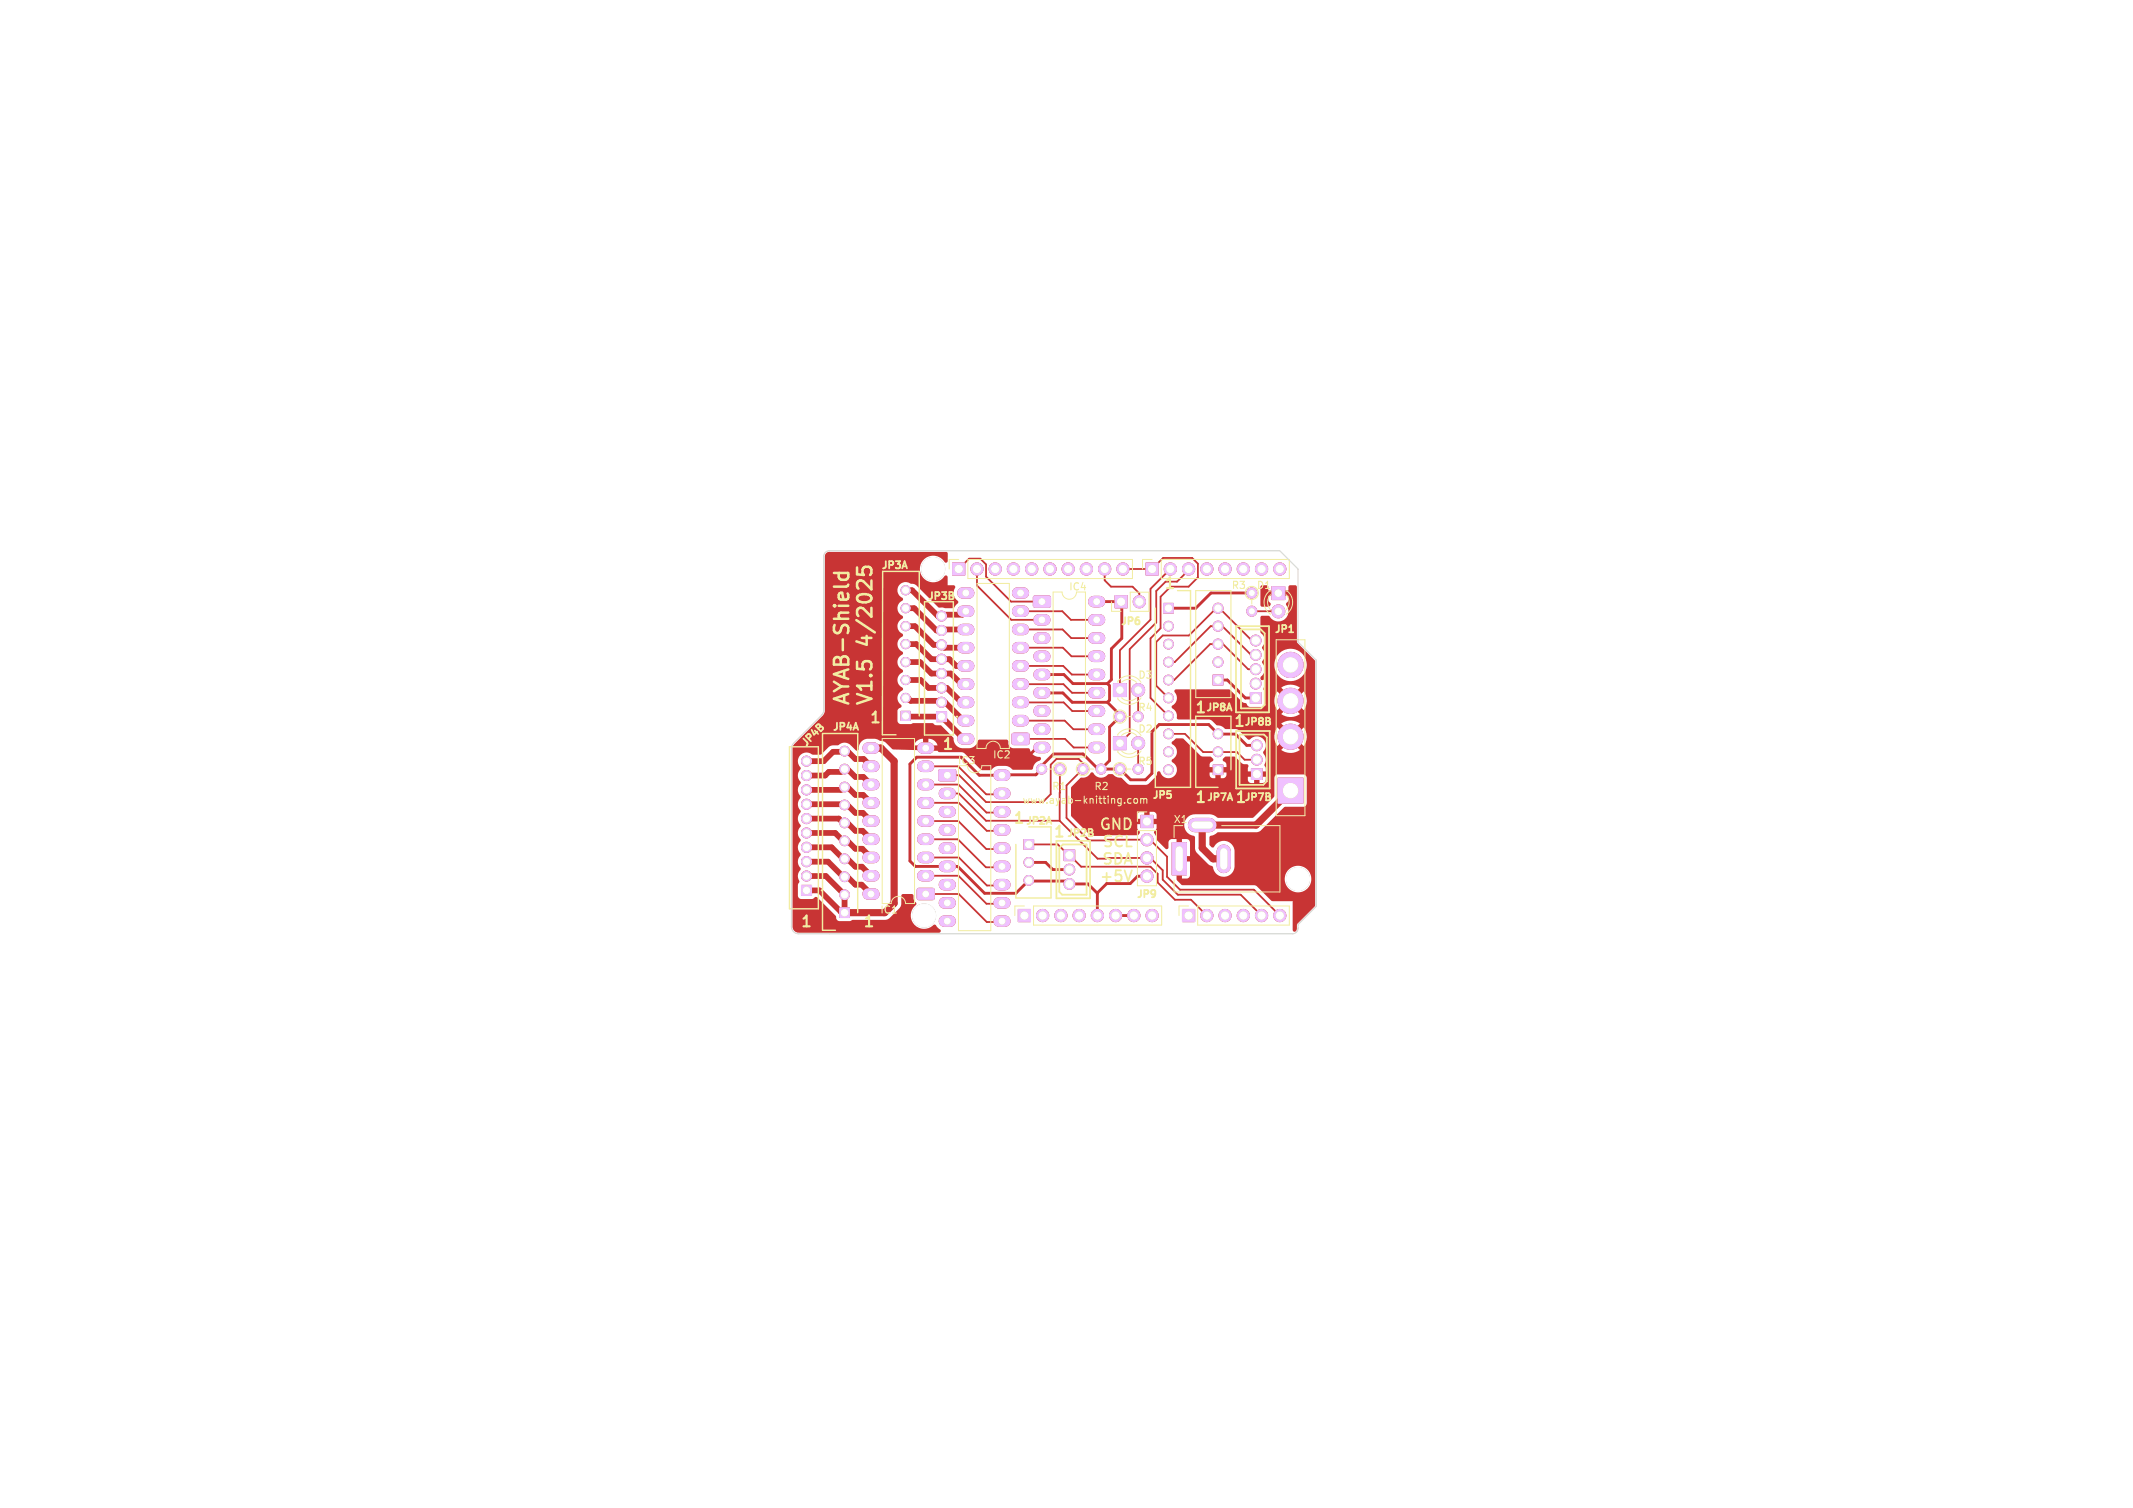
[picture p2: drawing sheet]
<svg xmlns="http://www.w3.org/2000/svg" width="297mm" height="210mm" viewBox="0 0 297 210" stroke-linecap="round" stroke-linejoin="round" font-family="sans-serif">
<defs><g id="words">
<g font-size="2.8" fill="#f2eda1">
<text x="121.6" y="89.8" transform="rotate(-90 121.6 89.8)">4/2025</text>
<text x="118.4" y="98.4" transform="rotate(-90 118.4 98.4)">AYAB-Shield</text>
<text x="121.6" y="98.4" transform="rotate(-90 121.6 98.4)">V1.5</text>
</g>
<g font-size="2.1" fill="#f2eda1">
<text x="162" y="82.1">1</text>
<text x="121" y="100.8">1</text>
<text x="166.3" y="99.4">1</text>
<text x="171.7" y="101.3">1</text>
<text x="131.1" y="104.5">1</text>
<text x="166.3" y="111.9">1</text>
<text x="171.9" y="111.9">1</text>
<text x="141" y="114.8">1</text>
<text x="146.6" y="116.7">1</text>
<text x="152.9" y="115.7">GND</text>
<text x="153.3" y="118.1">SCL</text>
<text x="152.9" y="122.9">+5V</text>
<text x="153.2" y="120.5">SDA</text>
<text x="111.4" y="129.2">1</text>
<text x="120.1" y="129.2">1</text>
</g>
<g font-size="1.4" fill="#f2eda1">
<text x="122.5" y="79.6">JP3A</text>
<text x="129" y="83.9">JP3B</text>
<text x="148.8" y="82.4">IC4</text>
<text x="171.4" y="82.2">R3</text>
<text x="174.9" y="82.2">D1</text>
<text x="155.9" y="87.4">JP6</text>
<text x="177.3" y="88.5">JP1</text>
<text x="158.4" y="94.7">D3</text>
<text x="158.4" y="99.2">R4</text>
<text x="167.7" y="99.4">JP8A</text>
<text x="173.1" y="101.4">JP8B</text>
<text x="112.3" y="104.4" transform="rotate(-45 112.3 104.4)">JP4B</text>
<text x="115.7" y="102.1">JP4A</text>
<text x="133.3" y="106.6">IC3</text>
<text x="138.2" y="105.8">IC2</text>
<text x="158.4" y="102.2">D2</text>
<text x="158.4" y="106.7">R5</text>
<text x="142.3" y="112">www.ayab-knitting.com</text>
<text x="146.4" y="110.2">R1</text>
<text x="152.3" y="110.2">R2</text>
<text x="160.3" y="111.6">JP5</text>
<text x="167.8" y="111.9">JP7A</text>
<text x="173.1" y="111.9">JP7B</text>
<text x="142.6" y="115.2">JP2A</text>
<text x="148.4" y="116.9">JP2B</text>
<text x="163.3" y="114.8">X1</text>
<text x="158.1" y="125.4">JP9</text>
<text x="122.5" y="127.4">IC1</text>
</g>
</g></defs>
<g fill="#c83434" stroke="#c83434" stroke-width=".14">
<path d="M141 102.2l2.1-.1 .2 .3v1.1l-.2 .2h-2l-.2-.2z"/>
<path d="M116.9 126.4h1.4v1.4h-1.4z"/>
<path d="M164.7 126.7h1.7v1.7h-1.7z"/>
<path d="M177.1 81.7h1.8v1.8h-1.8z"/>
<path d="M155 102.6h1.8v1.8h-1.8z"/>
<path d="M155 95.2h1.8v1.8h-1.8z"/>
<path d="M141.8 126.7h1.7v1.7h-1.7z"/>
<path d="M174.1 96.5h1.5v1.5h-1.5z"/>
<path d="M155.3 83h1.7v1.7h-1.7z"/>
<path d="M130.4 99.1h1.4v1.4h-1.4z"/>
<path d="M162 84h1.4v1.4h-1.4z"/>
<path d="M148.2 118.4h1.5v1.5h-1.5z"/>
<path d="M111.6 123.3h1.4v1.4h-1.4z"/>
<path d="M130.8 107.2h2.1l.2 .2v1.2l-.3 .2-1.9-.1-.2-.2z"/>
<path d="M178 108.4h3.4v3.5h-3.4z"/>
<path d="M158.8 113.6h1.7v1.7h-1.7z"/>
<path d="M163.2 117.4h2v4.5h-2z"/>
<path d="M127.8 123.8l2.1-.1 .2 .3v1.1l-.2 .2h-2l-.2-.2z"/>
<path d="M125.5 99.1h1.2v1.2h-1.2z"/>
<path d="M142.6 116.9h1.3v1.4h-1.3z"/>
<path d="M132.6 78.4h1.7v1.7h-1.7z"/>
<path d="M159.6 78.4h1.7v1.7h-1.7z"/>
<path d="M168.9 94h1.4v1.4h-1.4z"/>
<path d="M174.3 107.1h1.4v1.5h-1.4z"/>
<path d="M144 83.1l2.1-.1 .2 .2v1.2l-.3 .2h-2l-.1-.3z"/>
<path d="M168.9 106.5h1.4v1.4h-1.4z"/>
<circle cx="117.6" cy="124.6" r=".67"/>
<circle cx="117.6" cy="122.1" r=".67"/>
<circle cx="117.6" cy="119.6" r=".67"/>
<circle cx="117.6" cy="117.1" r=".67"/>
<circle cx="117.6" cy="114.6" r=".67"/>
<circle cx="117.6" cy="112.1" r=".67"/>
<circle cx="117.6" cy="109.6" r=".67"/>
<circle cx="117.6" cy="107.1" r=".67"/>
<circle cx="117.6" cy="104.6" r=".67"/>
<circle cx="168" cy="127.5" r=".85"/>
<circle cx="170.6" cy="127.5" r=".85"/>
<circle cx="173.1" cy="127.5" r=".85"/>
<circle cx="175.7" cy="127.5" r=".85"/>
<circle cx="178.2" cy="127.5" r=".85"/>
<circle cx="178" cy="85.1" r=".9"/>
<circle cx="158.5" cy="103.5" r=".9"/>
<circle cx="158.5" cy="96.1" r=".9"/>
<circle cx="145.2" cy="127.5" r=".85"/>
<circle cx="147.7" cy="127.5" r=".85"/>
<circle cx="150.3" cy="127.5" r=".85"/>
<circle cx="152.8" cy="127.5" r=".85"/>
<circle cx="155.3" cy="127.5" r=".85"/>
<circle cx="157.9" cy="127.5" r=".85"/>
<circle cx="160.4" cy="127.5" r=".85"/>
<circle cx="174.9" cy="95.2" r=".75"/>
<circle cx="174.8" cy="93.2" r=".75"/>
<circle cx="174.8" cy="91.2" r=".75"/>
<circle cx="174.9" cy="89.2" r=".75"/>
<circle cx="158.6" cy="83.8" r=".85"/>
<circle cx="131.1" cy="97.8" r=".7"/>
<circle cx="131.1" cy="95.8" r=".7"/>
<circle cx="131.1" cy="93.8" r=".7"/>
<circle cx="131.1" cy="91.8" r=".7"/>
<circle cx="131.1" cy="89.8" r=".7"/>
<circle cx="131.1" cy="87.8" r=".7"/>
<circle cx="131.1" cy="85.8" r=".7"/>
<circle cx="162.7" cy="87.2" r=".68"/>
<circle cx="162.7" cy="89.7" r=".68"/>
<circle cx="162.7" cy="92.2" r=".68"/>
<circle cx="162.7" cy="94.7" r=".68"/>
<circle cx="162.7" cy="97.2" r=".68"/>
<circle cx="162.7" cy="99.7" r=".67"/>
<circle cx="162.7" cy="102.2" r=".67"/>
<circle cx="162.7" cy="104.7" r=".68"/>
<circle cx="162.7" cy="107.2" r=".67"/>
<circle cx="155.9" cy="99.8" r=".7"/>
<circle cx="158.5" cy="99.8" r=".7"/>
<circle cx="148.9" cy="121.1" r=".75"/>
<circle cx="148.9" cy="123.1" r=".75"/>
<circle cx="112.3" cy="122" r=".7"/>
<circle cx="112.3" cy="120" r=".7"/>
<circle cx="112.3" cy="118" r=".7"/>
<circle cx="112.3" cy="116" r=".7"/>
<circle cx="112.3" cy="114" r=".7"/>
<circle cx="112.3" cy="112" r=".7"/>
<circle cx="112.3" cy="110" r=".7"/>
<circle cx="112.3" cy="108" r=".7"/>
<circle cx="112.3" cy="106" r=".7"/>
<circle cx="179.7" cy="102.6" r="1.75"/>
<circle cx="179.7" cy="97.6" r="1.75"/>
<circle cx="179.7" cy="92.6" r="1.75"/>
<circle cx="159.7" cy="116.9" r=".85"/>
<circle cx="159.7" cy="119.5" r=".85"/>
<circle cx="159.7" cy="122" r=".85"/>
<circle cx="150.8" cy="107.1" r=".7"/>
<circle cx="153.3" cy="107.1" r=".7"/>
<circle cx="174.3" cy="82.6" r=".7"/>
<circle cx="174.3" cy="85.1" r=".7"/>
<circle cx="126.1" cy="97.2" r=".64"/>
<circle cx="126.1" cy="94.7" r=".64"/>
<circle cx="126.1" cy="92.2" r=".64"/>
<circle cx="126.1" cy="89.7" r=".64"/>
<circle cx="126.1" cy="87.2" r=".64"/>
<circle cx="126.1" cy="84.7" r=".64"/>
<circle cx="126.1" cy="82.2" r=".64"/>
<circle cx="143.2" cy="120.1" r=".67"/>
<circle cx="143.2" cy="122.6" r=".68"/>
<circle cx="155.9" cy="107.1" r=".7"/>
<circle cx="158.5" cy="107.1" r=".7"/>
<circle cx="136" cy="79.2" r=".85"/>
<circle cx="138.6" cy="79.2" r=".85"/>
<circle cx="141.1" cy="79.2" r=".85"/>
<circle cx="143.7" cy="79.2" r=".85"/>
<circle cx="146.2" cy="79.2" r=".85"/>
<circle cx="148.7" cy="79.2" r=".85"/>
<circle cx="151.3" cy="79.2" r=".85"/>
<circle cx="153.8" cy="79.2" r=".85"/>
<circle cx="156.4" cy="79.2" r=".85"/>
<circle cx="163" cy="79.2" r=".85"/>
<circle cx="165.5" cy="79.2" r=".85"/>
<circle cx="168" cy="79.2" r=".85"/>
<circle cx="170.6" cy="79.2" r=".85"/>
<circle cx="173.1" cy="79.2" r=".85"/>
<circle cx="175.7" cy="79.2" r=".85"/>
<circle cx="178.2" cy="79.2" r=".85"/>
<circle cx="169.6" cy="92.2" r=".7"/>
<circle cx="169.6" cy="89.7" r=".7"/>
<circle cx="169.6" cy="87.2" r=".7"/>
<circle cx="169.6" cy="84.7" r=".7"/>
<circle cx="175" cy="105.8" r=".75"/>
<circle cx="175" cy="103.8" r=".75"/>
<circle cx="147.6" cy="107.1" r=".7"/>
<circle cx="145" cy="107.1" r=".7"/>
<circle cx="169.6" cy="104.7" r=".67"/>
<circle cx="169.6" cy="102.2" r=".67"/>
</g>
<g fill="none" stroke="#c83434" stroke-width="1.6">
<path d="M134.1 97.8h.8M134.1 95.3h.8M134.1 92.7h.8M134.1 90.2h.8M134.1 87.7h.8M134.1 85.1h.8M134.1 82.6h.8M141.7 97.8h.8M141.7 95.3h.8M141.7 92.7h.8M141.7 90.2h.8M141.7 87.7h.8"/>
<path d="M141.7 85.1h.8M141.7 82.6h.8M144.7 86.3h.8M144.7 88.9h.8M144.7 91.4h.8M144.7 93.9h.8M144.7 96.5h.8M144.7 99h.8M152.3 86.3h.8M152.3 88.9h.8M152.3 91.4h.8M152.3 93.9h.8"/>
<path d="M152.3 96.5h.8M152.3 99h.8M152.3 83.8h.8M120.9 119.4h.8M120.9 116.9h.8M120.9 114.3h.8M120.9 111.8h.8M120.9 109.3h.8M120.9 106.7h.8M120.9 104.2h.8M128.5 119.4h.8M128.5 116.9h.8"/>
<path d="M128.5 114.3h.8M128.5 111.8h.8M128.5 109.3h.8M128.5 106.7h.8M128.5 104.2h.8M131.5 110.5h.8M131.5 113h.8M131.5 115.6h.8M131.5 118.1h.8M134.1 100.4h.8M134.1 102.9h.8M139.1 110.5h.8"/>
<path d="M139.1 113h.8M139.1 115.6h.8M139.1 118.1h.8M139.1 108h.8M141.7 100.4h.8M144.7 101.6h.8M144.7 104.1h.8M152.3 101.6h.8M152.3 104.1h.8M120.9 122h.8M120.9 124.5h.8M128.5 122h.8"/>
<path d="M131.5 120.7h.8M131.5 123.2h.8M131.5 125.7h.8M131.5 128.3h.8M139.1 120.7h.8M139.1 123.2h.8M139.1 125.7h.8M139.1 128.3h.8"/>
</g>
<path d="M166.4 114.9h2M170.4 118.6v2" fill="none" stroke="#c83434" stroke-width="2"/>
<g fill="none" stroke="#c83434" stroke-width=".25">
<path d="M133.5 79.2l1.4-1.4h1.6l.8 .8v1.7l3.5 3.5h4.3M136 79.2v2.3l4.8 4.8h4.3M153.8 79.2v1.6l.9 .9h3l.9 .9v1.2M156.4 79.2h4l1.6-1.5h4l.8 .8v1.9l-1.3 1.3h-2.5l-1.4 1.4v4.4l-1.4 1.4v8.3l2.5 2.5M163 79.2l-2.8 2.8v4.3l-4.3 4.3v5.5M165.5 79.2v.2l-1.6 1.6h-1.6l-1.3 1.3v4.4l-3.7 3.7v11.7l-1.4 1.4M142.1 85.1h5.8l1.2 1.2h3.6M142.1 92.7h5.9l1.2 1.2h3.5M142.1 97.8h6l1.2 1.2h3.4M142.1 95.3h6l1.2 1.2h3.4M142.1 87.7h5.9l1.2 1.2h3.5M142.1 90.2h5.9l1.2 1.2h3.5"/>
<path d="M158.5 96.1v3.7M174.3 85.1h3.7M174.9 89.2h-.6l-4.5-4.5h-.4l-3.9 3.8h-3.6l-.9 .9v6.1l1.7 1.7M174.9 93.2h-1.1l-3.5-3.5h-1.8l-5 5h-.8M174.9 91.2h-.7l-4-4h-1.6l-5 5h-.9M128.9 109.3h4.6l3.9 3.9h2.1M128.9 114.3h4.5l3.9 3.9h2.2M128.9 111.8h4.6l3.9 3.9h2.1M128.9 116.9h4.5l3.9 3.9h2.2M128.9 106.7h4.5l3.9 3.9h2.2M128.9 119.4h4.6l3.9 3.9h2.1M131.9 110.5h1.6l3.8 3.8h10.3"/>
<path d="M131.9 108h1.7l3.7 3.7h7.9M142.1 100.4h6.2l1.2 1.2h3.2M142.1 102.9h6.2l1.2 1.2h3.2M143.3 117.6h4l3.2 3.1h9.7l1 1v1.2l2.4 2.4h2.2l2.2 2.2M146.3 110.6v-4.1l.8-.8h3.1l.6 .6v.8l-2.3 2.3v4.5l3.1 3.1h2.4M147.6 114.3l5.2 5.3M147.6 110.4v3.9M147.6 107.1v3.3M154.1 119.5h6.1l1.7 1.7v1.3l2.1 2.1h8.8l2.9 2.9M154.1 116.9h6l2.4 2.4v2.8l1.8 1.8h10.3l3.6 3.6M158.5 103.5v3.6M162.7 102.2h2.3l2.5 2.5h4.7l1.1 1.1h1.7"/>
<path d="M128.9 124.5h4.6l3.9 3.9h2.1M128.9 122h4.6l3.9 3.9h2.1"/>
</g>
<g fill="none" stroke="#c83434" stroke-width=".4">
<path d="M145.1 96.5h.1M145.1 93.9h3l1.3 1.3h4.8M145.1 96.5h2.9l1.3 1.3h4.9M152.7 83.8h3.4M154.2 97.8l1.7 1.7v.3l-1.4 1.4v4.7l-1.2 1.2M154.2 95.2l.3 .3v2l-.3 .3M156.1 83.8h.1M156.1 83.8l.1 .1v5l-1.4 1.5v4.3l-.6 .5M169.6 94.7h1.3l2.5 2.5h1.5M174.3 82.6h-5.7l-2.1 2.1h-3.8M145.1 104.1h-.7l-1.4 1.4M175 103.8h-1.4l-1.6-1.6h-2.4l-1.3-1.3h-6.9l-1 1v5.8l-.9 .9h-2.1l-1.5-1.5h-3l-2.1-2.1h-4.1l-1.7 1.7v.4l-.8 .8-7.8 .1-2.5-2.5h-6.2l-1 .9v13.5l.8 .8h5.9l3.7 3.7h4.4l1.8-1.8v.1h5.1l.4 .4h2.7l1.3 1.3"/>
<path d="M143.3 120.1h2.3l1 1h2.3M155.3 127.5h2.6M159.7 122h-1.3l-1 1.1h-3.3l-1.3 1.3v3.1"/>
</g>
<path d="M121.3 104.2h1.4l1.8 1.8v19.8l-1.3 1.3h-5.6M179.7 110.1l-4.8 4.8h-7.5v3.2l1.5 1.5h1.7" fill="none" stroke="#c83434" stroke-width="1"/>
<g fill="none" stroke="#c83434" stroke-width=".8">
<path d="M126.1 89.7h1.5l2.1 2.1h2.5l.9 .9h1.4M126.1 84.7h1.2l3.1 3.1h.7l.1-.1h3.3M126.1 97.2h.3l.4 .4h4.1l.2 .2h.5l2.6 2.6h.3M126.1 94.7h2.1l1.1 1.1h2.5l2.1 2h.6M126.1 87.2h1.3l2.6 2.6h1.1l.4 .4h3M126.1 99.7h.3l.1 .1h4.6l3.1 3.1M126.1 92.2h2l1.6 1.6h2.7l1.5 1.5h.6M126.1 82.2h.9l3.6 3.6h.5l.2-.2h2.7l.5-.5M112.3 106h2.4l1.3-1.3h1.5l.1-.1h.4l1.1 1.1h1.2l1 1M112.3 108h2.6l.5-.5h1.7l.4-.4h.5l1.1 1.1h1.1l1.1 1.1M112.3 116h4l1.1 1.1h.6l1.1 1.1h1l1.2 1.2M112.3 114h4.5l.6 .6h.6l1.1 1.1h1l1.2 1.2"/>
<path d="M112.3 118h3.5l1.6 1.6h.6l1.1 1.1h.9l1.3 1.3M112.3 112h5.2l.1 .1h.4l1.1 1.1h1l1.2 1.1M112.3 110h4.8l.4-.4h.5l1.1 1.1h1.1l1.1 1.1M134.1 102.9h.4M112.3 122h2.7l2.6 2.6v2.5l-.1-.1h-.4l-3-3h-1.8M112.3 120h3l2.1 2.1h.6l1.1 1.1h.9l1.3 1.3"/>
</g>
<g fill="#c83434">
<path d="M115 77.1l.5-.2h16.2h.2l.1 .2v1l-.2 .2h-.2a1.87 1.87 0 0 0-2.8-.6 1.87 1.87 0 0 0-.1 2.9 1.87 1.87 0 0 0 2.9-.4h.2l.1 .1 .1 1.2h.9l.1 .2v.1a1.47 1.47 0 0 0 .4 2v.2l-.6 .7-2.1-.1-3.1-3.1-.3-.2h-.4a1.17 1.17 0 0 0-1.8 .3 1.17 1.17 0 0 0 .6 1.7v.2v.1a1.16 1.16 0 0 0-.7 1.1 1.16 1.16 0 0 0 .7 1.1v.2v.1a1.17 1.17 0 0 0-.7 1.1 1.17 1.17 0 0 0 .7 1.1v.2v.1a1.17 1.17 0 0 0-.7 1.1 1.17 1.17 0 0 0 .7 1.1v.2v.1a1.17 1.17 0 0 0-.7 1.1 1.17 1.17 0 0 0 .7 1.1v.2v.1a1.17 1.17 0 0 0-.7 1.1 1.17 1.17 0 0 0 .7 1.1v.2v.1a1.24 1.24 0 0 0-.2 2.2v.2l-.4 .2-.1 .3v1.4l.2 .4h1.6l.4-.1h2.7l.4 .3 .8 .1 1.6 1.6a1.49 1.49 0 0 0 1.1 1.5h1.3a1.29 1.29 0 0 0 1.1-1l.2-.2h3.8l.1 .1 .1 .2a.78 .78 0 0 0 .7 .9h2l.3 .2a1.54 1.54 0 0 0 1.5 1.1l.1 .2-.2 .2a1.52 1.52 0 0 0-1.1 1.3h-2.6l-.7-.4a3.1 3.1 0 0 0-1.6-.1l-.4 .1-.5 .5-1.2-.1-2.4-2.3-.2-.1h-3.3l-.3-.2-1.4-.1a.4 .4 0 0 0 .1-.5 .4 .4 0 0 0-.6-.1 .4 .4 0 0 0 0 .6l-4.2-.1-.7-.6h4.8v-.9h.8v.9h1.2v-.1a1.29 1.29 0 0 0-1.2-.8h-.9a1.29 1.29 0 0 0-1.1 .9h-3.6l-.5-.5-.7-.1-.3-.2a3.1 3.1 0 0 0-1.6-.1 1.59 1.59 0 0 0-1.1 1.6l-.1 .1-.2-.1-.7-.7a1.28 1.28 0 0 0-1.9 0h-.7l-.3 .1-1.3 1.2h-1.1a1.24 1.24 0 0 0-1.8 .1 1.24 1.24 0 0 0 .1 1.7v.2a1.38 1.38 0 0 0 0 1.9l-.1 .2a1.33 1.33 0 0 0 .1 1.8 1.46 1.46 0 0 0 0 2 1.44 1.44 0 0 0 0 2 1.44 1.44 0 0 0 0 2 1.44 1.44 0 0 0 0 2 1.44 1.44 0 0 0 0 2 1.54 1.54 0 0 0-.2 1.8l-.2 .5v1.4a.49 .49 0 0 0 .5 .5h1.5l.4-.3h.2l2.7 2.6v.2a.5 .5 0 0 0 .5 .6h1.4l.5-.2h4.7l.3-.2 1.6-1.6a2.63 2.63 0 0 0 .1-1.5l.1-.2 .1-.1h1.3l.2 .2v.5l.2 .3a.32 .32 0 0 1 .2 .3 .32 .32 0 0 1-.2 .3 1.86 1.86 0 0 0-.1 2.7 1.86 1.86 0 0 0 2.7 0h.3l.5 .6a.25 .25 0 0 1 .2 .3 .25 .25 0 0 1-.2 .2h-19.6a.85 .85 0 0 1-.8-.9v-24.9l.2-.5 4-4 .2-.4 .1-21.7z"/>
<path d="M149.2 109.6l1.3-1.3a1.47 1.47 0 0 0 1.5-.7h.2a1.34 1.34 0 0 0 2.2 .2h.5l.6 .4 .6 .1 1.1 1h2.4l.3-.2 1-1 .2-.3a.27 .27 0 0 1 .2-.4 .27 .27 0 0 1 .3 .3 1.18 1.18 0 0 0 1.1 .7 1.18 1.18 0 0 0 1.1-.8h4.6v.4l.2 .2 .2 .2h.4v-.8h-5.4a1.34 1.34 0 0 0-.7-1.6l.1-.2a1.28 1.28 0 0 0 .7-1.1 1.28 1.28 0 0 0-.8-1.2l.1-.2 .5-.4 1-.1 2.5 2.5 1.5 .1 .2 .3v.2l-.4 .4-.1 .5h.9a.45 .45 0 0 0-.1 .7 .45 .45 0 0 0 .6 .1h.2v.8h.4l.3-.2h3l.1 .5 .1 .2 .2 .1 .5 .1v-.9h-3.9l.1-.6h-1a.45 .45 0 0 0 0-.8h1v-.4l-.3-.3a.27 .27 0 0 1-.2-.2 .27 .27 0 0 1 .1-.3l.3-.2h1.3l1 1 .8 .1v.2l-.1 .7h1a.52 .52 0 0 0-.1 .8 .52 .52 0 0 0 .8 0v.9l.5-.1 .2-.1 .1-.2 .1-.5h-1l.2-.3-.2-.5h1v-.4a.68 .68 0 0 1-.1-.9 1.88 1.88 0 0 0-.3-1.3 1.3 1.3 0 0 0 0-1.9 1.3 1.3 0 0 0-1.9 .1l-.3-.1-.5-.4h4.2l.2 .8 .3 .6 .9-.9 .1 .2 .4 .3-.9 .9a2.24 2.24 0 0 0 2.6 0l-.9-.9 .4-.3 .1-.2 1 .9a2.24 2.24 0 0 0-.1-2.6l-.9 .9-.1-.2-.4-.3 .9-1a2.24 2.24 0 0 0-2.6 .1l.9 .9-.4 .3-.1 .2-.9-.9-.3 .6-.2 .6h-4.2l-1-.9-1.5-.1-.2-.1a1.64 1.64 0 0 0-1.2-.4l-.6-.6-.3-.2h-4.3l-.2-.1v-.2a1.36 1.36 0 0 0-.8-1.4l.1-.2a1.32 1.32 0 0 0 .3-2l.1-.2 .2-.1h7.3l2.1 1.9a.49 .49 0 0 1 .5 .4l.4 .2 1.6-.1 .3-.2 .1-.7h1.3l.2 .8 .3 .6 .9-.9 .1 .2 .4 .3-.9 1a2.25 2.25 0 0 0 2.6-.1l-.9-.9 .4-.3 .1-.2 1 .9a2.24 2.24 0 0 0-.1-2.6l-.9 .9-.1-.2-.4-.3 .9-1a2.25 2.25 0 0 0-2.6 .1l.9 .9-.4 .3-.1 .2-.9-.9-.3 .6-.2 .6h-1.3v-1.2l-.2-.3v-.2a1.24 1.24 0 0 0 .1-1.2 .28 .28 0 0 1-.5 0 .28 .28 0 0 1 .2-.4 1.25 1.25 0 0 0 .2-1.7h1.5v.2a2.26 2.26 0 0 0 3.5 1.8 2.26 2.26 0 0 0 0-3.8 2.26 2.26 0 0 0-3.5 1.8h-1.5l-.2-.3a1.48 1.48 0 0 0 0-2 1.45 1.45 0 0 0-.2-2.2v-2.1l.2-.2h.9l.2 .2a1.41 1.41 0 0 0 2 .4 1.41 1.41 0 0 0 .3-2.1l.3-.6v-.6h-1.1a.45 .45 0 0 0 0-.8h1.1v-.5l.2-.2h.7l.3 .2v7.7l2.5 2.7v34l-2.5 2.6v.7a.29 .29 0 0 1-.3 .3 .29 .29 0 0 1-.3-.2v-4h-2.9l-2.1-2.1-.3-.1h-10.1l-.8-.8v-1.3l.3 .2 .5-.2v1.2l14.3-.1a1.85 1.85 0 0 0 2.5 1.9 1.85 1.85 0 0 0 .5-3.2 1.85 1.85 0 0 0-3 1.2v.1h-13.5l.3-.3v-2h-1v-.8h1v-1.9a.49 .49 0 0 0-.5-.4h-.6v1.1l-.3-.1-.5 .1v-1.1h-.8l-.3 .3v.9l-.2 .2-1.4-1.3-.1-.6-.3-.4v-.2l.3-.4v-.6h3.9v.5a1.72 1.72 0 0 0 1.5 1.2v1.7l.1 .4 1.8 1.8 .6 .3a1.52 1.52 0 0 0 1.5 1.4 1.52 1.52 0 0 0 1.5-1.4v-2.5a1.57 1.57 0 0 0-1.4-1.1 1.57 1.57 0 0 0-1.6 .9h-.2l-.3-.3v-1.2l1.1-.6h5.7l.3-.2 3.4-3.3h2.6l.3-.2 .2-.3-.1-3.8-.4-.2h-3.6l-.3 .1-.2 .3v2.6l-2.9 3h-4.9l-.6-.4-.5-.1h-2.5a1.51 1.51 0 0 0-1.1 1.4h-4.9l.1-.1a.5 .5 0 0 0-.1-.7 .5 .5 0 0 0-.7 .1 .5 .5 0 0 0 .1 .7h-1.1l.1 .6 .3 .5v.2l-.3 .2-6.4 .1-2.8-2.7-.1-.2h9.2v.5h1v-.9h.8v.9h.9a.9 .9 0 0 0-.1-.8 .9 .9 0 0 0-.8-.1h-1.4l-.2 .1-.2 .3h-9.2z"/>
<path d="M131.5 115.7l.2 .3h.3a.26 .26 0 0 1-.2 .3 .26 .26 0 0 1-.3-.3z"/>
<path d="M131.6 115h.3l.2 .2h-.4l-.2 .2z"/>
<path d="M175.6 81.6l.8-.1 .2 .2v.5h1.1a.45 .45 0 0 0 0 .8h-1.1v.6l.3 .4v.3l-.2 .2h-1l-.2-.3z"/>
</g>
<g fill="#fff" stroke="#fff" stroke-width=".14">
<circle cx="142.1" cy="102.9" r=".4"/>
<circle cx="142.1" cy="100.4" r=".4"/>
<circle cx="142.1" cy="97.8" r=".4"/>
<circle cx="142.1" cy="95.3" r=".4"/>
<circle cx="142.1" cy="92.7" r=".4"/>
<circle cx="142.1" cy="90.2" r=".4"/>
<circle cx="142.1" cy="87.7" r=".4"/>
<circle cx="142.1" cy="85.1" r=".4"/>
<circle cx="142.1" cy="82.6" r=".4"/>
<circle cx="134.5" cy="82.6" r=".4"/>
<circle cx="134.5" cy="85.1" r=".4"/>
<circle cx="134.5" cy="87.7" r=".4"/>
<circle cx="134.5" cy="90.2" r=".4"/>
<circle cx="134.5" cy="92.7" r=".4"/>
<circle cx="134.5" cy="95.3" r=".4"/>
<circle cx="134.5" cy="97.8" r=".4"/>
<circle cx="134.5" cy="100.4" r=".4"/>
<circle cx="134.5" cy="102.9" r=".4"/>
<circle cx="117.6" cy="127.1" r=".45"/>
<circle cx="117.6" cy="124.6" r=".45"/>
<circle cx="117.6" cy="122.1" r=".45"/>
<circle cx="117.6" cy="119.6" r=".45"/>
<circle cx="117.6" cy="117.1" r=".45"/>
<circle cx="117.6" cy="114.6" r=".45"/>
<circle cx="117.6" cy="112.1" r=".45"/>
<circle cx="117.6" cy="109.6" r=".45"/>
<circle cx="117.6" cy="107.1" r=".45"/>
<circle cx="117.6" cy="104.6" r=".45"/>
<circle cx="165.5" cy="127.5" r=".5"/>
<circle cx="168" cy="127.5" r=".5"/>
<circle cx="170.6" cy="127.5" r=".5"/>
<circle cx="173.1" cy="127.5" r=".5"/>
<circle cx="175.7" cy="127.5" r=".5"/>
<circle cx="178.2" cy="127.5" r=".5"/>
<circle cx="178" cy="82.6" r=".45"/>
<circle cx="178" cy="85.1" r=".45"/>
<circle cx="155.9" cy="103.5" r=".45"/>
<circle cx="158.5" cy="103.5" r=".45"/>
<circle cx="155.9" cy="96.1" r=".45"/>
<circle cx="158.5" cy="96.1" r=".45"/>
<circle cx="142.6" cy="127.5" r=".5"/>
<circle cx="145.2" cy="127.5" r=".5"/>
<circle cx="147.7" cy="127.5" r=".5"/>
<circle cx="150.3" cy="127.5" r=".5"/>
<circle cx="152.8" cy="127.5" r=".5"/>
<circle cx="155.3" cy="127.5" r=".5"/>
<circle cx="157.9" cy="127.5" r=".5"/>
<circle cx="160.4" cy="127.5" r=".5"/>
<circle cx="174.9" cy="97.2" r=".52"/>
<circle cx="174.9" cy="95.2" r=".53"/>
<circle cx="174.9" cy="93.2" r=".52"/>
<circle cx="174.9" cy="91.2" r=".53"/>
<circle cx="174.9" cy="89.2" r=".52"/>
<circle cx="156.1" cy="83.8" r=".5"/>
<circle cx="158.6" cy="83.8" r=".5"/>
<circle cx="131.1" cy="99.8" r=".45"/>
<circle cx="131.1" cy="97.8" r=".45"/>
<circle cx="131.1" cy="95.8" r=".45"/>
<circle cx="131.1" cy="93.8" r=".45"/>
<circle cx="131.1" cy="91.8" r=".45"/>
<circle cx="131.1" cy="89.8" r=".45"/>
<circle cx="131.1" cy="87.8" r=".45"/>
<circle cx="131.1" cy="85.8" r=".45"/>
<circle cx="162.7" cy="84.7" r=".45"/>
<circle cx="162.7" cy="87.2" r=".45"/>
<circle cx="162.7" cy="89.7" r=".45"/>
<circle cx="162.7" cy="92.2" r=".45"/>
<circle cx="162.7" cy="94.7" r=".45"/>
<circle cx="162.7" cy="97.2" r=".45"/>
<circle cx="162.7" cy="99.7" r=".45"/>
<circle cx="162.7" cy="102.2" r=".45"/>
<circle cx="162.7" cy="104.7" r=".45"/>
<circle cx="162.7" cy="107.2" r=".45"/>
<circle cx="155.9" cy="99.8" r=".35"/>
<circle cx="158.5" cy="99.8" r=".35"/>
<circle cx="148.9" cy="119.1" r=".5"/>
<circle cx="148.9" cy="121.1" r=".5"/>
<circle cx="148.9" cy="123.1" r=".5"/>
<circle cx="112.3" cy="124" r=".45"/>
<circle cx="112.3" cy="122" r=".45"/>
<circle cx="112.3" cy="120" r=".45"/>
<circle cx="112.3" cy="118" r=".45"/>
<circle cx="112.3" cy="116" r=".45"/>
<circle cx="112.3" cy="114" r=".45"/>
<circle cx="112.3" cy="112" r=".45"/>
<circle cx="112.3" cy="110" r=".45"/>
<circle cx="112.3" cy="108" r=".45"/>
<circle cx="112.3" cy="106" r=".45"/>
<circle cx="131.9" cy="108" r=".4"/>
<circle cx="131.9" cy="110.5" r=".4"/>
<circle cx="131.9" cy="113" r=".4"/>
<circle cx="131.9" cy="115.6" r=".4"/>
<circle cx="131.9" cy="118.1" r=".4"/>
<circle cx="131.9" cy="120.7" r=".4"/>
<circle cx="131.9" cy="123.2" r=".4"/>
<circle cx="131.9" cy="125.7" r=".4"/>
<circle cx="131.9" cy="128.3" r=".4"/>
<circle cx="139.5" cy="128.3" r=".4"/>
<circle cx="139.5" cy="125.7" r=".4"/>
<circle cx="139.5" cy="123.2" r=".4"/>
<circle cx="139.5" cy="120.7" r=".4"/>
<circle cx="139.5" cy="118.1" r=".4"/>
<circle cx="139.5" cy="115.6" r=".4"/>
<circle cx="139.5" cy="113" r=".4"/>
<circle cx="139.5" cy="110.5" r=".4"/>
<circle cx="139.5" cy="108" r=".4"/>
<circle cx="179.7" cy="110.1" r="1"/>
<circle cx="179.7" cy="102.6" r="1"/>
<circle cx="179.7" cy="97.6" r="1"/>
<circle cx="179.7" cy="92.6" r="1"/>
<circle cx="129.9" cy="79.2" r="1.6"/>
<circle cx="180.7" cy="122.4" r="1.6"/>
<circle cx="159.7" cy="114.4" r=".5"/>
<circle cx="159.7" cy="116.9" r=".5"/>
<circle cx="159.7" cy="119.5" r=".5"/>
<circle cx="159.7" cy="122" r=".5"/>
<circle cx="150.8" cy="107.1" r=".35"/>
<circle cx="153.3" cy="107.1" r=".35"/>
<circle cx="128.9" cy="124.5" r=".4"/>
<circle cx="128.9" cy="122" r=".4"/>
<circle cx="128.9" cy="119.4" r=".4"/>
<circle cx="128.9" cy="116.9" r=".4"/>
<circle cx="128.9" cy="114.3" r=".4"/>
<circle cx="128.9" cy="111.8" r=".4"/>
<circle cx="128.9" cy="109.3" r=".4"/>
<circle cx="128.9" cy="106.7" r=".4"/>
<circle cx="128.9" cy="104.2" r=".4"/>
<circle cx="121.3" cy="104.2" r=".4"/>
<circle cx="121.3" cy="106.7" r=".4"/>
<circle cx="121.3" cy="109.3" r=".4"/>
<circle cx="121.3" cy="111.8" r=".4"/>
<circle cx="121.3" cy="114.3" r=".4"/>
<circle cx="121.3" cy="116.9" r=".4"/>
<circle cx="121.3" cy="119.4" r=".4"/>
<circle cx="121.3" cy="122" r=".4"/>
<circle cx="121.3" cy="124.5" r=".4"/>
<circle cx="128.7" cy="127.5" r="1.6"/>
<circle cx="174.3" cy="82.6" r=".35"/>
<circle cx="174.3" cy="85.1" r=".35"/>
<circle cx="126.1" cy="99.7" r=".42"/>
<circle cx="126.1" cy="97.2" r=".42"/>
<circle cx="126.1" cy="94.7" r=".42"/>
<circle cx="126.1" cy="92.2" r=".42"/>
<circle cx="126.1" cy="89.7" r=".42"/>
<circle cx="126.1" cy="87.2" r=".42"/>
<circle cx="126.1" cy="84.7" r=".42"/>
<circle cx="126.1" cy="82.2" r=".42"/>
<circle cx="143.3" cy="117.6" r=".45"/>
<circle cx="143.3" cy="120.1" r=".45"/>
<circle cx="143.3" cy="122.6" r=".45"/>
<circle cx="155.9" cy="107.1" r=".35"/>
<circle cx="158.5" cy="107.1" r=".35"/>
<circle cx="133.5" cy="79.2" r=".5"/>
<circle cx="136" cy="79.2" r=".5"/>
<circle cx="138.6" cy="79.2" r=".5"/>
<circle cx="141.1" cy="79.2" r=".5"/>
<circle cx="143.7" cy="79.2" r=".5"/>
<circle cx="146.2" cy="79.2" r=".5"/>
<circle cx="148.7" cy="79.2" r=".5"/>
<circle cx="151.3" cy="79.2" r=".5"/>
<circle cx="153.8" cy="79.2" r=".5"/>
<circle cx="156.4" cy="79.2" r=".5"/>
<circle cx="160.4" cy="79.2" r=".5"/>
<circle cx="163" cy="79.2" r=".5"/>
<circle cx="165.5" cy="79.2" r=".5"/>
<circle cx="168" cy="79.2" r=".5"/>
<circle cx="170.6" cy="79.2" r=".5"/>
<circle cx="173.1" cy="79.2" r=".5"/>
<circle cx="175.7" cy="79.2" r=".5"/>
<circle cx="178.2" cy="79.2" r=".5"/>
<circle cx="169.6" cy="94.7" r=".45"/>
<circle cx="169.6" cy="92.2" r=".45"/>
<circle cx="169.6" cy="89.7" r=".45"/>
<circle cx="169.6" cy="87.2" r=".45"/>
<circle cx="169.6" cy="84.7" r=".45"/>
<circle cx="175" cy="107.8" r=".5"/>
<circle cx="175" cy="105.8" r=".5"/>
<circle cx="175" cy="103.8" r=".5"/>
<circle cx="147.6" cy="107.1" r=".35"/>
<circle cx="145" cy="107.1" r=".35"/>
<circle cx="145.1" cy="83.8" r=".4"/>
<circle cx="145.1" cy="86.3" r=".4"/>
<circle cx="145.1" cy="88.9" r=".4"/>
<circle cx="145.1" cy="91.4" r=".4"/>
<circle cx="145.1" cy="93.9" r=".4"/>
<circle cx="145.1" cy="96.5" r=".4"/>
<circle cx="145.1" cy="99" r=".4"/>
<circle cx="145.1" cy="101.6" r=".4"/>
<circle cx="145.1" cy="104.1" r=".4"/>
<circle cx="152.7" cy="104.1" r=".4"/>
<circle cx="152.7" cy="101.6" r=".4"/>
<circle cx="152.7" cy="99" r=".4"/>
<circle cx="152.7" cy="96.5" r=".4"/>
<circle cx="152.7" cy="93.9" r=".4"/>
<circle cx="152.7" cy="91.4" r=".4"/>
<circle cx="152.7" cy="88.9" r=".4"/>
<circle cx="152.7" cy="86.3" r=".4"/>
<circle cx="152.7" cy="83.8" r=".4"/>
<circle cx="169.6" cy="107.2" r=".45"/>
<circle cx="169.6" cy="104.7" r=".45"/>
<circle cx="169.6" cy="102.2" r=".45"/>
</g>
<path d="M164.2 118.4v2.5M166.4 114.9h2M170.4 118.6v2" fill="none" stroke="#fff" stroke-width="1"/>
<g fill="#f0c1ff" stroke="#f0c1ff" stroke-width=".14">
<path d="M141 102.2l2.1-.1 .2 .3v1.1l-.2 .2h-2l-.2-.2z"/>
<path d="M116.9 126.4h1.4v1.4h-1.4z"/>
<path d="M164.7 126.7h1.7v1.7h-1.7z"/>
<path d="M177.1 81.7h1.8v1.8h-1.8z"/>
<path d="M155 102.6h1.8v1.8h-1.8z"/>
<path d="M155 95.2h1.8v1.8h-1.8z"/>
<path d="M141.8 126.7h1.7v1.7h-1.7z"/>
<path d="M174.1 96.5h1.5v1.5h-1.5z"/>
<path d="M155.3 83h1.7v1.7h-1.7z"/>
<path d="M130.4 99.1h1.4v1.4h-1.4z"/>
<path d="M162 84h1.4v1.4h-1.4z"/>
<path d="M148.2 118.4h1.5v1.5h-1.5z"/>
<path d="M111.6 123.3h1.4v1.4h-1.4z"/>
<path d="M130.8 107.2h2.1l.2 .2v1.2l-.3 .2-1.9-.1-.2-.2z"/>
<path d="M178 108.4h3.4v3.5h-3.4z"/>
<path d="M158.8 113.6h1.7v1.7h-1.7z"/>
<path d="M163.2 117.4h2v4.5h-2z"/>
<path d="M127.8 123.8l2.1-.1 .2 .3v1.1l-.2 .2h-2l-.2-.2z"/>
<path d="M125.5 99.1h1.2v1.2h-1.2z"/>
<path d="M142.6 116.9h1.3v1.4h-1.3z"/>
<path d="M132.6 78.4h1.7v1.7h-1.7z"/>
<path d="M159.6 78.4h1.7v1.7h-1.7z"/>
<path d="M168.9 94h1.4v1.4h-1.4z"/>
<path d="M174.3 107.1h1.4v1.5h-1.4z"/>
<path d="M144 83.1l2.1-.1 .2 .2v1.2l-.3 .2h-2l-.1-.3z"/>
<path d="M168.9 106.5h1.4v1.4h-1.4z"/>
<circle cx="117.6" cy="124.6" r=".67"/>
<circle cx="117.6" cy="122.1" r=".67"/>
<circle cx="117.6" cy="119.6" r=".67"/>
<circle cx="117.6" cy="117.1" r=".67"/>
<circle cx="117.6" cy="114.6" r=".67"/>
<circle cx="117.6" cy="112.1" r=".67"/>
<circle cx="117.6" cy="109.6" r=".67"/>
<circle cx="117.6" cy="107.1" r=".67"/>
<circle cx="117.6" cy="104.6" r=".67"/>
<circle cx="168" cy="127.5" r=".85"/>
<circle cx="170.6" cy="127.5" r=".85"/>
<circle cx="173.1" cy="127.5" r=".85"/>
<circle cx="175.7" cy="127.5" r=".85"/>
<circle cx="178.2" cy="127.5" r=".85"/>
<circle cx="178" cy="85.1" r=".9"/>
<circle cx="158.5" cy="103.5" r=".9"/>
<circle cx="158.5" cy="96.1" r=".9"/>
<circle cx="145.2" cy="127.5" r=".85"/>
<circle cx="147.7" cy="127.5" r=".85"/>
<circle cx="150.3" cy="127.5" r=".85"/>
<circle cx="152.8" cy="127.5" r=".85"/>
<circle cx="155.3" cy="127.5" r=".85"/>
<circle cx="157.9" cy="127.5" r=".85"/>
<circle cx="160.4" cy="127.5" r=".85"/>
<circle cx="174.9" cy="95.2" r=".75"/>
<circle cx="174.8" cy="93.2" r=".75"/>
<circle cx="174.8" cy="91.2" r=".75"/>
<circle cx="174.9" cy="89.2" r=".75"/>
<circle cx="158.6" cy="83.8" r=".85"/>
<circle cx="131.1" cy="97.8" r=".7"/>
<circle cx="131.1" cy="95.8" r=".7"/>
<circle cx="131.1" cy="93.8" r=".7"/>
<circle cx="131.1" cy="91.8" r=".7"/>
<circle cx="131.1" cy="89.8" r=".7"/>
<circle cx="131.1" cy="87.8" r=".7"/>
<circle cx="131.1" cy="85.8" r=".7"/>
<circle cx="162.7" cy="87.2" r=".68"/>
<circle cx="162.7" cy="89.7" r=".68"/>
<circle cx="162.7" cy="92.2" r=".68"/>
<circle cx="162.7" cy="94.7" r=".68"/>
<circle cx="162.7" cy="97.2" r=".68"/>
<circle cx="162.7" cy="99.7" r=".67"/>
<circle cx="162.7" cy="102.2" r=".67"/>
<circle cx="162.7" cy="104.7" r=".68"/>
<circle cx="162.7" cy="107.2" r=".67"/>
<circle cx="155.9" cy="99.8" r=".7"/>
<circle cx="158.5" cy="99.8" r=".7"/>
<circle cx="148.9" cy="121.1" r=".75"/>
<circle cx="148.9" cy="123.1" r=".75"/>
<circle cx="112.3" cy="122" r=".7"/>
<circle cx="112.3" cy="120" r=".7"/>
<circle cx="112.3" cy="118" r=".7"/>
<circle cx="112.3" cy="116" r=".7"/>
<circle cx="112.3" cy="114" r=".7"/>
<circle cx="112.3" cy="112" r=".7"/>
<circle cx="112.3" cy="110" r=".7"/>
<circle cx="112.3" cy="108" r=".7"/>
<circle cx="112.3" cy="106" r=".7"/>
<circle cx="179.7" cy="102.6" r="1.75"/>
<circle cx="179.7" cy="97.6" r="1.75"/>
<circle cx="179.7" cy="92.6" r="1.75"/>
<circle cx="129.9" cy="79.2" r="1.6"/>
<circle cx="180.7" cy="122.4" r="1.6"/>
<circle cx="159.7" cy="116.9" r=".85"/>
<circle cx="159.7" cy="119.5" r=".85"/>
<circle cx="159.7" cy="122" r=".85"/>
<circle cx="150.8" cy="107.1" r=".7"/>
<circle cx="153.3" cy="107.1" r=".7"/>
<circle cx="128.7" cy="127.5" r="1.6"/>
<circle cx="174.3" cy="82.6" r=".7"/>
<circle cx="174.3" cy="85.1" r=".7"/>
<circle cx="126.1" cy="97.2" r=".64"/>
<circle cx="126.1" cy="94.7" r=".64"/>
<circle cx="126.1" cy="92.2" r=".64"/>
<circle cx="126.1" cy="89.7" r=".64"/>
<circle cx="126.1" cy="87.2" r=".64"/>
<circle cx="126.1" cy="84.7" r=".64"/>
<circle cx="126.1" cy="82.2" r=".64"/>
<circle cx="143.2" cy="120.1" r=".67"/>
<circle cx="143.2" cy="122.6" r=".68"/>
<circle cx="155.9" cy="107.1" r=".7"/>
<circle cx="158.5" cy="107.1" r=".7"/>
<circle cx="136" cy="79.2" r=".85"/>
<circle cx="138.6" cy="79.2" r=".85"/>
<circle cx="141.1" cy="79.2" r=".85"/>
<circle cx="143.7" cy="79.2" r=".85"/>
<circle cx="146.2" cy="79.2" r=".85"/>
<circle cx="148.7" cy="79.2" r=".85"/>
<circle cx="151.3" cy="79.2" r=".85"/>
<circle cx="153.8" cy="79.2" r=".85"/>
<circle cx="156.4" cy="79.2" r=".85"/>
<circle cx="163" cy="79.2" r=".85"/>
<circle cx="165.5" cy="79.2" r=".85"/>
<circle cx="168" cy="79.2" r=".85"/>
<circle cx="170.6" cy="79.2" r=".85"/>
<circle cx="173.1" cy="79.2" r=".85"/>
<circle cx="175.7" cy="79.2" r=".85"/>
<circle cx="178.2" cy="79.2" r=".85"/>
<circle cx="169.6" cy="92.2" r=".7"/>
<circle cx="169.6" cy="89.7" r=".7"/>
<circle cx="169.6" cy="87.2" r=".7"/>
<circle cx="169.6" cy="84.7" r=".7"/>
<circle cx="175" cy="105.8" r=".75"/>
<circle cx="175" cy="103.8" r=".75"/>
<circle cx="147.6" cy="107.1" r=".7"/>
<circle cx="145" cy="107.1" r=".7"/>
<circle cx="169.6" cy="104.7" r=".67"/>
<circle cx="169.6" cy="102.2" r=".67"/>
</g>
<g fill="none" stroke="#f0c1ff" stroke-width="1.6">
<path d="M134.1 97.8h.8M134.1 95.3h.8M134.1 92.7h.8M134.1 90.2h.8M134.1 87.7h.8M134.1 85.1h.8M134.1 82.6h.8M141.7 97.8h.8M141.7 95.3h.8M141.7 92.7h.8M141.7 90.2h.8M141.7 87.7h.8"/>
<path d="M141.7 85.1h.8M141.7 82.6h.8M144.7 86.3h.8M144.7 88.9h.8M144.7 91.4h.8M144.7 93.9h.8M144.7 96.5h.8M144.7 99h.8M152.3 86.3h.8M152.3 88.9h.8M152.3 91.4h.8M152.3 93.9h.8"/>
<path d="M152.3 96.5h.8M152.3 99h.8M152.3 83.8h.8M120.9 119.4h.8M120.9 116.9h.8M120.9 114.3h.8M120.9 111.8h.8M120.9 109.3h.8M120.9 106.7h.8M120.9 104.2h.8M128.5 119.4h.8M128.5 116.9h.8"/>
<path d="M128.5 114.3h.8M128.5 111.8h.8M128.5 109.3h.8M128.5 106.7h.8M128.5 104.2h.8M131.5 110.5h.8M131.5 113h.8M131.5 115.6h.8M131.5 118.1h.8M134.1 100.4h.8M134.1 102.9h.8M139.1 110.5h.8"/>
<path d="M139.1 113h.8M139.1 115.6h.8M139.1 118.1h.8M139.1 108h.8M141.7 100.4h.8M144.7 101.6h.8M144.7 104.1h.8M152.3 101.6h.8M152.3 104.1h.8M120.9 122h.8M120.9 124.5h.8M128.5 122h.8"/>
<path d="M131.5 120.7h.8M131.5 123.2h.8M131.5 125.7h.8M131.5 128.3h.8M139.1 120.7h.8M139.1 123.2h.8M139.1 125.7h.8M139.1 128.3h.8"/>
</g>
<path d="M166.4 114.9h2M170.4 118.6v2" fill="none" stroke="#f0c1ff" stroke-width="2"/>
<path d="M116.1 79.8h2M116.9 79.8l-.1 .2 .1 .6M118 79.8l.1 .2-.1 .6M119.3 79v1l1 .1-.2-.3 .1-.7 .3-.2 .6 .1 .2 .3v.5l-.2 .3" fill="none" stroke="#f2eda1" stroke-width=".35"/>
<path d="M132.7 83v.4M172.1 87.2h4.6v12h-4.6zM172.8 87.7h2.7l.6 .5v10l-.5 .5h-2.8l.1-11M179.5 88.1h.6M114.2 101l-.3-.1-.3 .2M147.1 117.1h4.7v8h-4.7zM148 117.6h3.3v7h-3.4l-.4-.4v-6.1zM172.1 101.8h4.7v8h-4.7zM172.6 102.3h3.4l.4 .4v6.1l-.5 .5h-3.3zM157.6 121.2l-.5 1.5" fill="none" stroke="#f2eda1" stroke-width=".25"/>
<path d="M166.5 82.3h4.9v14.9h-4.9zM177.7 89.1h4v24.5h-4zM157.5 111.3l-.3-.1-.2 .2 .1 .4h.4M157.9 111.3l.2-.1 .3 .1v.4l-.1 .1-.2 .1-.2-.1zM158.8 111.3l.3-.1 .2 .1M158.8 111.2v.7M159.3 111.3l.1-.1 .2 .1 .1 .6M159.3 111.3v.6" fill="none" stroke="#f2eda1" stroke-width=".15"/>
<g fill="none" stroke="#f2eda1" stroke-width=".14">
<path d="M133.5 77.9h-1.3v1.3M134.8 77.9h22.9v2.7h-22.9zM160.4 77.9h-1.3v1.3M161.7 77.9h17.8v2.7h-17.8zM136 81.3h4.5v22.9h-1.2a1 1 0 0 0-1-1 1 1 0 0 0-1 1h-1.3zM149.9 82.5a1 1 0 0 1-1 1 1 1 0 0 1-1-1h-1.3v22.9h4.5v-22.9M154.8 83.8v1.3h1.3M155.6 95a1.41 1.41 0 0 1 1.2-.8 1.99 1.99 0 0 1 2.1 .8M155.6 97.2a1.45 1.45 0 0 0 1.2 .9 1.99 1.99 0 0 0 2.1-.9M156.2 95a1.5 1.5 0 0 1 2.1 0M156.2 97.2a1.5 1.5 0 0 0 2.1 0M156.9 99.8h.6"/>
<path d="M157.4 82.5h2.6v2.6h-2.6zM174.3 83.5v.6M176.9 82.3a1.45 1.45 0 0 0-.8 1.2 1.99 1.99 0 0 0 .8 2M176.9 82.8a1.5 1.5 0 0 0 0 2.1M179.1 82.8a1.5 1.5 0 0 1 0 2.1M179.1 82.3a1.41 1.41 0 0 1 .8 1.1 1.99 1.99 0 0 1-.8 2.1M122.8 102.9h4.5v22.9h-1.2a1 1 0 0 0-1-1 1 1 0 0 0-1 1h-1.3zM133.5 106.6v23h4.5v-23h-1.3a1 1 0 0 1-1 1 1 1 0 0 1-1-1M146 107.1h.7M151.7 107.1h.6M155.6 102.4a1.41 1.41 0 0 1 1.2-.8 1.99 1.99 0 0 1 2.1 .8M155.6 104.6a1.45 1.45 0 0 0 1.2 .9 1.99 1.99 0 0 0 2.1-.9"/>
<path d="M156.2 102.4a1.5 1.5 0 0 1 2.1 0M156.2 104.6a1.5 1.5 0 0 0 2.1 0M156.9 107.1h.6M158.4 115.7h2.6v7.7h-2.6zM159.7 113.1h-1.3v1.3M163.5 115v1.7M170.1 115h8.1v9.2h-14.7v-1.6M142.6 126.2h-1.3v1.3M143.9 126.2h17.8v2.6h-17.8zM165.5 126.2h-1.3v1.3M166.8 126.2h12.7v2.6h-12.7z"/>
<circle cx="133.2" cy="99.8" r=".05"/>
<circle cx="155.9" cy="99.8" r=".92"/>
<circle cx="174.3" cy="82.6" r=".92"/>
<circle cx="147.6" cy="107.1" r=".92"/>
<circle cx="150.8" cy="107.1" r=".92"/>
<circle cx="155.9" cy="107.1" r=".92"/>
<circle cx="114.4" cy="124" r=".05"/>
</g>
<path d="M128 99.7v-20.1h-5.1v22.7h1.9M128.7 83.8h4.1v18.6h-4.1zM164 82.3h1.8v27.4h-4.9v-25M109.9 104h4.1v22.6h-4.1zM143.3 115.2h3.1v9.9h-4.9v-7.5M171.4 107.2v-7.4h-4.9v9.9h3.1M119.4 127.1v-24.9h-4.9v27.4h1.8" fill="none" stroke="#f2eda1" stroke-width=".2"/>
<g fill="#f2eda1" stroke="#f2eda1" stroke-width=".14">
<circle cx="133.2" cy="99.8" r=".05"/>
<circle cx="133.3" cy="99.8" r=".05"/>
<circle cx="114.4" cy="124" r=".05"/>
<circle cx="114.5" cy="124" r=".05"/>
<circle cx="142.1" cy="102.9" r=".4"/>
<circle cx="142.1" cy="100.4" r=".4"/>
<circle cx="142.1" cy="97.8" r=".4"/>
<circle cx="142.1" cy="95.3" r=".4"/>
<circle cx="142.1" cy="92.7" r=".4"/>
<circle cx="142.1" cy="90.2" r=".4"/>
<circle cx="142.1" cy="87.7" r=".4"/>
<circle cx="142.1" cy="85.1" r=".4"/>
<circle cx="142.1" cy="82.6" r=".4"/>
<circle cx="134.5" cy="82.6" r=".4"/>
<circle cx="134.5" cy="85.1" r=".4"/>
<circle cx="134.5" cy="87.7" r=".4"/>
<circle cx="134.5" cy="90.2" r=".4"/>
<circle cx="134.5" cy="92.7" r=".4"/>
<circle cx="134.5" cy="95.3" r=".4"/>
<circle cx="134.5" cy="97.8" r=".4"/>
<circle cx="134.5" cy="100.4" r=".4"/>
<circle cx="134.5" cy="102.9" r=".4"/>
<circle cx="117.6" cy="127.1" r=".45"/>
<circle cx="117.6" cy="124.6" r=".45"/>
<circle cx="117.6" cy="122.1" r=".45"/>
<circle cx="117.6" cy="119.6" r=".45"/>
<circle cx="117.6" cy="117.1" r=".45"/>
<circle cx="117.6" cy="114.6" r=".45"/>
<circle cx="117.6" cy="112.1" r=".45"/>
<circle cx="117.6" cy="109.6" r=".45"/>
<circle cx="117.6" cy="107.1" r=".45"/>
<circle cx="117.6" cy="104.6" r=".45"/>
<circle cx="165.5" cy="127.5" r=".5"/>
<circle cx="168" cy="127.5" r=".5"/>
<circle cx="170.6" cy="127.5" r=".5"/>
<circle cx="173.1" cy="127.5" r=".5"/>
<circle cx="175.7" cy="127.5" r=".5"/>
<circle cx="178.2" cy="127.5" r=".5"/>
<circle cx="178" cy="82.6" r=".45"/>
<circle cx="178" cy="85.1" r=".45"/>
<circle cx="155.9" cy="103.5" r=".45"/>
<circle cx="158.5" cy="103.5" r=".45"/>
<circle cx="155.9" cy="96.1" r=".45"/>
<circle cx="158.5" cy="96.1" r=".45"/>
<circle cx="142.6" cy="127.5" r=".5"/>
<circle cx="145.2" cy="127.5" r=".5"/>
<circle cx="147.7" cy="127.5" r=".5"/>
<circle cx="150.3" cy="127.5" r=".5"/>
<circle cx="152.8" cy="127.5" r=".5"/>
<circle cx="155.3" cy="127.5" r=".5"/>
<circle cx="157.9" cy="127.5" r=".5"/>
<circle cx="160.4" cy="127.5" r=".5"/>
<circle cx="174.9" cy="97.2" r=".52"/>
<circle cx="174.9" cy="95.2" r=".53"/>
<circle cx="174.9" cy="93.2" r=".52"/>
<circle cx="174.9" cy="91.2" r=".53"/>
<circle cx="174.9" cy="89.2" r=".52"/>
<circle cx="156.1" cy="83.8" r=".5"/>
<circle cx="158.6" cy="83.8" r=".5"/>
<circle cx="131.1" cy="99.8" r=".45"/>
<circle cx="131.1" cy="97.8" r=".45"/>
<circle cx="131.1" cy="95.8" r=".45"/>
<circle cx="131.1" cy="93.8" r=".45"/>
<circle cx="131.1" cy="91.8" r=".45"/>
<circle cx="131.1" cy="89.8" r=".45"/>
<circle cx="131.1" cy="87.8" r=".45"/>
<circle cx="131.1" cy="85.8" r=".45"/>
<circle cx="162.7" cy="84.7" r=".45"/>
<circle cx="162.7" cy="87.2" r=".45"/>
<circle cx="162.7" cy="89.7" r=".45"/>
<circle cx="162.7" cy="92.2" r=".45"/>
<circle cx="162.7" cy="94.7" r=".45"/>
<circle cx="162.7" cy="97.2" r=".45"/>
<circle cx="162.7" cy="99.7" r=".45"/>
<circle cx="162.7" cy="102.2" r=".45"/>
<circle cx="162.7" cy="104.7" r=".45"/>
<circle cx="162.7" cy="107.2" r=".45"/>
<circle cx="155.9" cy="99.8" r=".35"/>
<circle cx="158.5" cy="99.8" r=".35"/>
<circle cx="148.9" cy="119.1" r=".5"/>
<circle cx="148.9" cy="121.1" r=".5"/>
<circle cx="148.9" cy="123.1" r=".5"/>
<circle cx="112.3" cy="124" r=".45"/>
<circle cx="112.3" cy="122" r=".45"/>
<circle cx="112.3" cy="120" r=".45"/>
<circle cx="112.3" cy="118" r=".45"/>
<circle cx="112.3" cy="116" r=".45"/>
<circle cx="112.3" cy="114" r=".45"/>
<circle cx="112.3" cy="112" r=".45"/>
<circle cx="112.3" cy="110" r=".45"/>
<circle cx="112.3" cy="108" r=".45"/>
<circle cx="112.3" cy="106" r=".45"/>
<circle cx="131.9" cy="108" r=".4"/>
<circle cx="131.9" cy="110.5" r=".4"/>
<circle cx="131.9" cy="113" r=".4"/>
<circle cx="131.9" cy="115.6" r=".4"/>
<circle cx="131.9" cy="118.1" r=".4"/>
<circle cx="131.9" cy="120.7" r=".4"/>
<circle cx="131.9" cy="123.2" r=".4"/>
<circle cx="131.9" cy="125.7" r=".4"/>
<circle cx="131.9" cy="128.3" r=".4"/>
<circle cx="139.5" cy="128.3" r=".4"/>
<circle cx="139.5" cy="125.7" r=".4"/>
<circle cx="139.5" cy="123.2" r=".4"/>
<circle cx="139.5" cy="120.7" r=".4"/>
<circle cx="139.5" cy="118.1" r=".4"/>
<circle cx="139.5" cy="115.6" r=".4"/>
<circle cx="139.5" cy="113" r=".4"/>
<circle cx="139.5" cy="110.5" r=".4"/>
<circle cx="139.5" cy="108" r=".4"/>
<circle cx="179.7" cy="110.1" r="1"/>
<circle cx="179.7" cy="102.6" r="1"/>
<circle cx="179.7" cy="97.6" r="1"/>
<circle cx="179.7" cy="92.6" r="1"/>
<circle cx="129.9" cy="79.2" r="1.6"/>
<circle cx="180.7" cy="122.4" r="1.6"/>
<circle cx="159.7" cy="114.4" r=".5"/>
<circle cx="159.7" cy="116.9" r=".5"/>
<circle cx="159.7" cy="119.5" r=".5"/>
<circle cx="159.7" cy="122" r=".5"/>
<circle cx="150.8" cy="107.1" r=".35"/>
<circle cx="153.3" cy="107.1" r=".35"/>
<circle cx="128.9" cy="124.5" r=".4"/>
<circle cx="128.9" cy="122" r=".4"/>
<circle cx="128.9" cy="119.4" r=".4"/>
<circle cx="128.9" cy="116.9" r=".4"/>
<circle cx="128.9" cy="114.3" r=".4"/>
<circle cx="128.9" cy="111.8" r=".4"/>
<circle cx="128.9" cy="109.3" r=".4"/>
<circle cx="128.9" cy="106.7" r=".4"/>
<circle cx="128.9" cy="104.2" r=".4"/>
<circle cx="121.3" cy="104.2" r=".4"/>
<circle cx="121.3" cy="106.7" r=".4"/>
<circle cx="121.3" cy="109.3" r=".4"/>
<circle cx="121.3" cy="111.8" r=".4"/>
<circle cx="121.3" cy="114.3" r=".4"/>
<circle cx="121.3" cy="116.9" r=".4"/>
<circle cx="121.3" cy="119.4" r=".4"/>
<circle cx="121.3" cy="122" r=".4"/>
<circle cx="121.3" cy="124.5" r=".4"/>
<circle cx="128.7" cy="127.5" r="1.6"/>
<circle cx="174.3" cy="82.6" r=".35"/>
<circle cx="174.3" cy="85.1" r=".35"/>
<circle cx="126.1" cy="99.7" r=".42"/>
<circle cx="126.1" cy="97.2" r=".42"/>
<circle cx="126.1" cy="94.7" r=".42"/>
<circle cx="126.1" cy="92.2" r=".42"/>
<circle cx="126.1" cy="89.7" r=".42"/>
<circle cx="126.1" cy="87.2" r=".42"/>
<circle cx="126.1" cy="84.7" r=".42"/>
<circle cx="126.1" cy="82.2" r=".42"/>
<circle cx="143.3" cy="117.6" r=".45"/>
<circle cx="143.3" cy="120.1" r=".45"/>
<circle cx="143.3" cy="122.6" r=".45"/>
<circle cx="155.9" cy="107.1" r=".35"/>
<circle cx="158.5" cy="107.1" r=".35"/>
<circle cx="133.5" cy="79.2" r=".5"/>
<circle cx="136" cy="79.2" r=".5"/>
<circle cx="138.6" cy="79.2" r=".5"/>
<circle cx="141.1" cy="79.2" r=".5"/>
<circle cx="143.7" cy="79.2" r=".5"/>
<circle cx="146.2" cy="79.2" r=".5"/>
<circle cx="148.7" cy="79.2" r=".5"/>
<circle cx="151.3" cy="79.2" r=".5"/>
<circle cx="153.8" cy="79.2" r=".5"/>
<circle cx="156.4" cy="79.2" r=".5"/>
<circle cx="160.4" cy="79.2" r=".5"/>
<circle cx="163" cy="79.2" r=".5"/>
<circle cx="165.5" cy="79.2" r=".5"/>
<circle cx="168" cy="79.2" r=".5"/>
<circle cx="170.6" cy="79.2" r=".5"/>
<circle cx="173.1" cy="79.2" r=".5"/>
<circle cx="175.7" cy="79.2" r=".5"/>
<circle cx="178.2" cy="79.2" r=".5"/>
<circle cx="169.6" cy="94.7" r=".45"/>
<circle cx="169.6" cy="92.2" r=".45"/>
<circle cx="169.6" cy="89.7" r=".45"/>
<circle cx="169.6" cy="87.2" r=".45"/>
<circle cx="169.6" cy="84.7" r=".45"/>
<circle cx="175" cy="107.8" r=".5"/>
<circle cx="175" cy="105.8" r=".5"/>
<circle cx="175" cy="103.8" r=".5"/>
<circle cx="147.6" cy="107.1" r=".35"/>
<circle cx="145" cy="107.1" r=".35"/>
<circle cx="145.1" cy="83.8" r=".4"/>
<circle cx="145.1" cy="86.3" r=".4"/>
<circle cx="145.1" cy="88.9" r=".4"/>
<circle cx="145.1" cy="91.4" r=".4"/>
<circle cx="145.1" cy="93.9" r=".4"/>
<circle cx="145.1" cy="96.5" r=".4"/>
<circle cx="145.1" cy="99" r=".4"/>
<circle cx="145.1" cy="101.6" r=".4"/>
<circle cx="145.1" cy="104.1" r=".4"/>
<circle cx="152.7" cy="104.1" r=".4"/>
<circle cx="152.7" cy="101.6" r=".4"/>
<circle cx="152.7" cy="99" r=".4"/>
<circle cx="152.7" cy="96.5" r=".4"/>
<circle cx="152.7" cy="93.9" r=".4"/>
<circle cx="152.7" cy="91.4" r=".4"/>
<circle cx="152.7" cy="88.9" r=".4"/>
<circle cx="152.7" cy="86.3" r=".4"/>
<circle cx="152.7" cy="83.8" r=".4"/>
<circle cx="169.6" cy="107.2" r=".45"/>
<circle cx="169.6" cy="104.7" r=".45"/>
<circle cx="169.6" cy="102.2" r=".45"/>
</g>
<path d="M164.2 118.4v2.5M166.4 114.9h2M170.4 118.6v2" fill="none" stroke="#f2eda1" stroke-width="1"/>
<path d="M114.9 76.9l.6-.2h62.7l2.5 2.5v10.2l2.6 2.5v34.3l-2.6 2.6v.5a.76 .76 0 0 1-.7 .7h-68.8a1 1 0 0 1-1-1v-24.9l.2-.5 4-4 .3-.5v-21.6z" fill="none" stroke="#d0d2cd" stroke-width=".15"/>
<g fill="#d0d2cd" stroke="#d0d2cd" stroke-width=".14">
<circle cx="142.1" cy="102.9" r=".4"/>
<circle cx="142.1" cy="100.4" r=".4"/>
<circle cx="142.1" cy="97.8" r=".4"/>
<circle cx="142.1" cy="95.3" r=".4"/>
<circle cx="142.1" cy="92.7" r=".4"/>
<circle cx="142.1" cy="90.2" r=".4"/>
<circle cx="142.1" cy="87.7" r=".4"/>
<circle cx="142.1" cy="85.1" r=".4"/>
<circle cx="142.1" cy="82.6" r=".4"/>
<circle cx="134.5" cy="82.6" r=".4"/>
<circle cx="134.5" cy="85.1" r=".4"/>
<circle cx="134.5" cy="87.7" r=".4"/>
<circle cx="134.5" cy="90.2" r=".4"/>
<circle cx="134.5" cy="92.7" r=".4"/>
<circle cx="134.5" cy="95.3" r=".4"/>
<circle cx="134.5" cy="97.8" r=".4"/>
<circle cx="134.5" cy="100.4" r=".4"/>
<circle cx="134.5" cy="102.9" r=".4"/>
<circle cx="117.6" cy="127.1" r=".45"/>
<circle cx="117.6" cy="124.6" r=".45"/>
<circle cx="117.6" cy="122.1" r=".45"/>
<circle cx="117.6" cy="119.6" r=".45"/>
<circle cx="117.6" cy="117.1" r=".45"/>
<circle cx="117.6" cy="114.6" r=".45"/>
<circle cx="117.6" cy="112.1" r=".45"/>
<circle cx="117.6" cy="109.6" r=".45"/>
<circle cx="117.6" cy="107.1" r=".45"/>
<circle cx="117.6" cy="104.6" r=".45"/>
<circle cx="165.5" cy="127.5" r=".5"/>
<circle cx="168" cy="127.5" r=".5"/>
<circle cx="170.6" cy="127.5" r=".5"/>
<circle cx="173.1" cy="127.5" r=".5"/>
<circle cx="175.7" cy="127.5" r=".5"/>
<circle cx="178.2" cy="127.5" r=".5"/>
<circle cx="178" cy="82.6" r=".45"/>
<circle cx="178" cy="85.1" r=".45"/>
<circle cx="155.9" cy="103.5" r=".45"/>
<circle cx="158.5" cy="103.5" r=".45"/>
<circle cx="155.9" cy="96.1" r=".45"/>
<circle cx="158.5" cy="96.1" r=".45"/>
<circle cx="142.6" cy="127.5" r=".5"/>
<circle cx="145.2" cy="127.5" r=".5"/>
<circle cx="147.7" cy="127.5" r=".5"/>
<circle cx="150.3" cy="127.5" r=".5"/>
<circle cx="152.8" cy="127.5" r=".5"/>
<circle cx="155.3" cy="127.5" r=".5"/>
<circle cx="157.9" cy="127.5" r=".5"/>
<circle cx="160.4" cy="127.5" r=".5"/>
<circle cx="174.9" cy="97.2" r=".52"/>
<circle cx="174.9" cy="95.2" r=".53"/>
<circle cx="174.9" cy="93.2" r=".52"/>
<circle cx="174.9" cy="91.2" r=".53"/>
<circle cx="174.9" cy="89.2" r=".52"/>
<circle cx="156.1" cy="83.8" r=".5"/>
<circle cx="158.6" cy="83.8" r=".5"/>
<circle cx="131.1" cy="99.8" r=".45"/>
<circle cx="131.1" cy="97.8" r=".45"/>
<circle cx="131.1" cy="95.8" r=".45"/>
<circle cx="131.1" cy="93.8" r=".45"/>
<circle cx="131.1" cy="91.8" r=".45"/>
<circle cx="131.1" cy="89.8" r=".45"/>
<circle cx="131.1" cy="87.8" r=".45"/>
<circle cx="131.1" cy="85.8" r=".45"/>
<circle cx="162.7" cy="84.7" r=".45"/>
<circle cx="162.7" cy="87.2" r=".45"/>
<circle cx="162.7" cy="89.7" r=".45"/>
<circle cx="162.7" cy="92.2" r=".45"/>
<circle cx="162.7" cy="94.7" r=".45"/>
<circle cx="162.7" cy="97.2" r=".45"/>
<circle cx="162.7" cy="99.7" r=".45"/>
<circle cx="162.7" cy="102.2" r=".45"/>
<circle cx="162.7" cy="104.7" r=".45"/>
<circle cx="162.7" cy="107.2" r=".45"/>
<circle cx="155.9" cy="99.8" r=".35"/>
<circle cx="158.5" cy="99.8" r=".35"/>
<circle cx="148.9" cy="119.1" r=".5"/>
<circle cx="148.9" cy="121.1" r=".5"/>
<circle cx="148.9" cy="123.1" r=".5"/>
<circle cx="112.3" cy="124" r=".45"/>
<circle cx="112.3" cy="122" r=".45"/>
<circle cx="112.3" cy="120" r=".45"/>
<circle cx="112.3" cy="118" r=".45"/>
<circle cx="112.3" cy="116" r=".45"/>
<circle cx="112.3" cy="114" r=".45"/>
<circle cx="112.3" cy="112" r=".45"/>
<circle cx="112.3" cy="110" r=".45"/>
<circle cx="112.3" cy="108" r=".45"/>
<circle cx="112.3" cy="106" r=".45"/>
<circle cx="131.9" cy="108" r=".4"/>
<circle cx="131.9" cy="110.5" r=".4"/>
<circle cx="131.9" cy="113" r=".4"/>
<circle cx="131.9" cy="115.6" r=".4"/>
<circle cx="131.9" cy="118.1" r=".4"/>
<circle cx="131.9" cy="120.7" r=".4"/>
<circle cx="131.9" cy="123.2" r=".4"/>
<circle cx="131.9" cy="125.7" r=".4"/>
<circle cx="131.9" cy="128.3" r=".4"/>
<circle cx="139.5" cy="128.3" r=".4"/>
<circle cx="139.5" cy="125.7" r=".4"/>
<circle cx="139.5" cy="123.2" r=".4"/>
<circle cx="139.5" cy="120.7" r=".4"/>
<circle cx="139.5" cy="118.1" r=".4"/>
<circle cx="139.5" cy="115.6" r=".4"/>
<circle cx="139.5" cy="113" r=".4"/>
<circle cx="139.5" cy="110.5" r=".4"/>
<circle cx="139.5" cy="108" r=".4"/>
<circle cx="179.7" cy="110.1" r="1"/>
<circle cx="179.7" cy="102.6" r="1"/>
<circle cx="179.7" cy="97.6" r="1"/>
<circle cx="179.7" cy="92.6" r="1"/>
<circle cx="129.9" cy="79.2" r="1.6"/>
<circle cx="180.7" cy="122.4" r="1.6"/>
<circle cx="159.7" cy="114.4" r=".5"/>
<circle cx="159.7" cy="116.9" r=".5"/>
<circle cx="159.7" cy="119.5" r=".5"/>
<circle cx="159.7" cy="122" r=".5"/>
<circle cx="150.8" cy="107.1" r=".35"/>
<circle cx="153.3" cy="107.1" r=".35"/>
<circle cx="128.9" cy="124.5" r=".4"/>
<circle cx="128.9" cy="122" r=".4"/>
<circle cx="128.9" cy="119.4" r=".4"/>
<circle cx="128.9" cy="116.9" r=".4"/>
<circle cx="128.9" cy="114.3" r=".4"/>
<circle cx="128.9" cy="111.8" r=".4"/>
<circle cx="128.9" cy="109.3" r=".4"/>
<circle cx="128.9" cy="106.7" r=".4"/>
<circle cx="128.9" cy="104.2" r=".4"/>
<circle cx="121.3" cy="104.2" r=".4"/>
<circle cx="121.3" cy="106.7" r=".4"/>
<circle cx="121.3" cy="109.3" r=".4"/>
<circle cx="121.3" cy="111.8" r=".4"/>
<circle cx="121.3" cy="114.3" r=".4"/>
<circle cx="121.3" cy="116.9" r=".4"/>
<circle cx="121.3" cy="119.4" r=".4"/>
<circle cx="121.3" cy="122" r=".4"/>
<circle cx="121.3" cy="124.5" r=".4"/>
<circle cx="128.7" cy="127.5" r="1.6"/>
<circle cx="174.3" cy="82.6" r=".35"/>
<circle cx="174.3" cy="85.1" r=".35"/>
<circle cx="126.1" cy="99.7" r=".42"/>
<circle cx="126.1" cy="97.2" r=".42"/>
<circle cx="126.1" cy="94.7" r=".42"/>
<circle cx="126.1" cy="92.2" r=".42"/>
<circle cx="126.1" cy="89.7" r=".42"/>
<circle cx="126.1" cy="87.2" r=".42"/>
<circle cx="126.1" cy="84.7" r=".42"/>
<circle cx="126.1" cy="82.2" r=".42"/>
<circle cx="143.3" cy="117.6" r=".45"/>
<circle cx="143.3" cy="120.1" r=".45"/>
<circle cx="143.3" cy="122.6" r=".45"/>
<circle cx="155.9" cy="107.1" r=".35"/>
<circle cx="158.5" cy="107.1" r=".35"/>
<circle cx="133.5" cy="79.2" r=".5"/>
<circle cx="136" cy="79.2" r=".5"/>
<circle cx="138.6" cy="79.2" r=".5"/>
<circle cx="141.1" cy="79.2" r=".5"/>
<circle cx="143.7" cy="79.2" r=".5"/>
<circle cx="146.2" cy="79.2" r=".5"/>
<circle cx="148.7" cy="79.2" r=".5"/>
<circle cx="151.3" cy="79.2" r=".5"/>
<circle cx="153.8" cy="79.2" r=".5"/>
<circle cx="156.4" cy="79.2" r=".5"/>
<circle cx="160.4" cy="79.2" r=".5"/>
<circle cx="163" cy="79.2" r=".5"/>
<circle cx="165.5" cy="79.2" r=".5"/>
<circle cx="168" cy="79.2" r=".5"/>
<circle cx="170.6" cy="79.2" r=".5"/>
<circle cx="173.1" cy="79.2" r=".5"/>
<circle cx="175.7" cy="79.2" r=".5"/>
<circle cx="178.2" cy="79.2" r=".5"/>
<circle cx="169.6" cy="94.7" r=".45"/>
<circle cx="169.6" cy="92.2" r=".45"/>
<circle cx="169.6" cy="89.7" r=".45"/>
<circle cx="169.6" cy="87.2" r=".45"/>
<circle cx="169.6" cy="84.7" r=".45"/>
<circle cx="175" cy="107.8" r=".5"/>
<circle cx="175" cy="105.8" r=".5"/>
<circle cx="175" cy="103.8" r=".5"/>
<circle cx="147.6" cy="107.1" r=".35"/>
<circle cx="145" cy="107.1" r=".35"/>
<circle cx="145.1" cy="83.8" r=".4"/>
<circle cx="145.1" cy="86.3" r=".4"/>
<circle cx="145.1" cy="88.9" r=".4"/>
<circle cx="145.1" cy="91.4" r=".4"/>
<circle cx="145.1" cy="93.9" r=".4"/>
<circle cx="145.1" cy="96.5" r=".4"/>
<circle cx="145.1" cy="99" r=".4"/>
<circle cx="145.1" cy="101.6" r=".4"/>
<circle cx="145.1" cy="104.1" r=".4"/>
<circle cx="152.7" cy="104.1" r=".4"/>
<circle cx="152.7" cy="101.6" r=".4"/>
<circle cx="152.7" cy="99" r=".4"/>
<circle cx="152.7" cy="96.5" r=".4"/>
<circle cx="152.7" cy="93.9" r=".4"/>
<circle cx="152.7" cy="91.4" r=".4"/>
<circle cx="152.7" cy="88.9" r=".4"/>
<circle cx="152.7" cy="86.3" r=".4"/>
<circle cx="152.7" cy="83.8" r=".4"/>
<circle cx="169.6" cy="107.2" r=".45"/>
<circle cx="169.6" cy="104.7" r=".45"/>
<circle cx="169.6" cy="102.2" r=".45"/>
</g>
<path d="M164.2 118.4v2.5M166.4 114.9h2M170.4 118.6v2" fill="none" stroke="#d0d2cd" stroke-width="1"/>
<use href="#words"/>
</svg>
